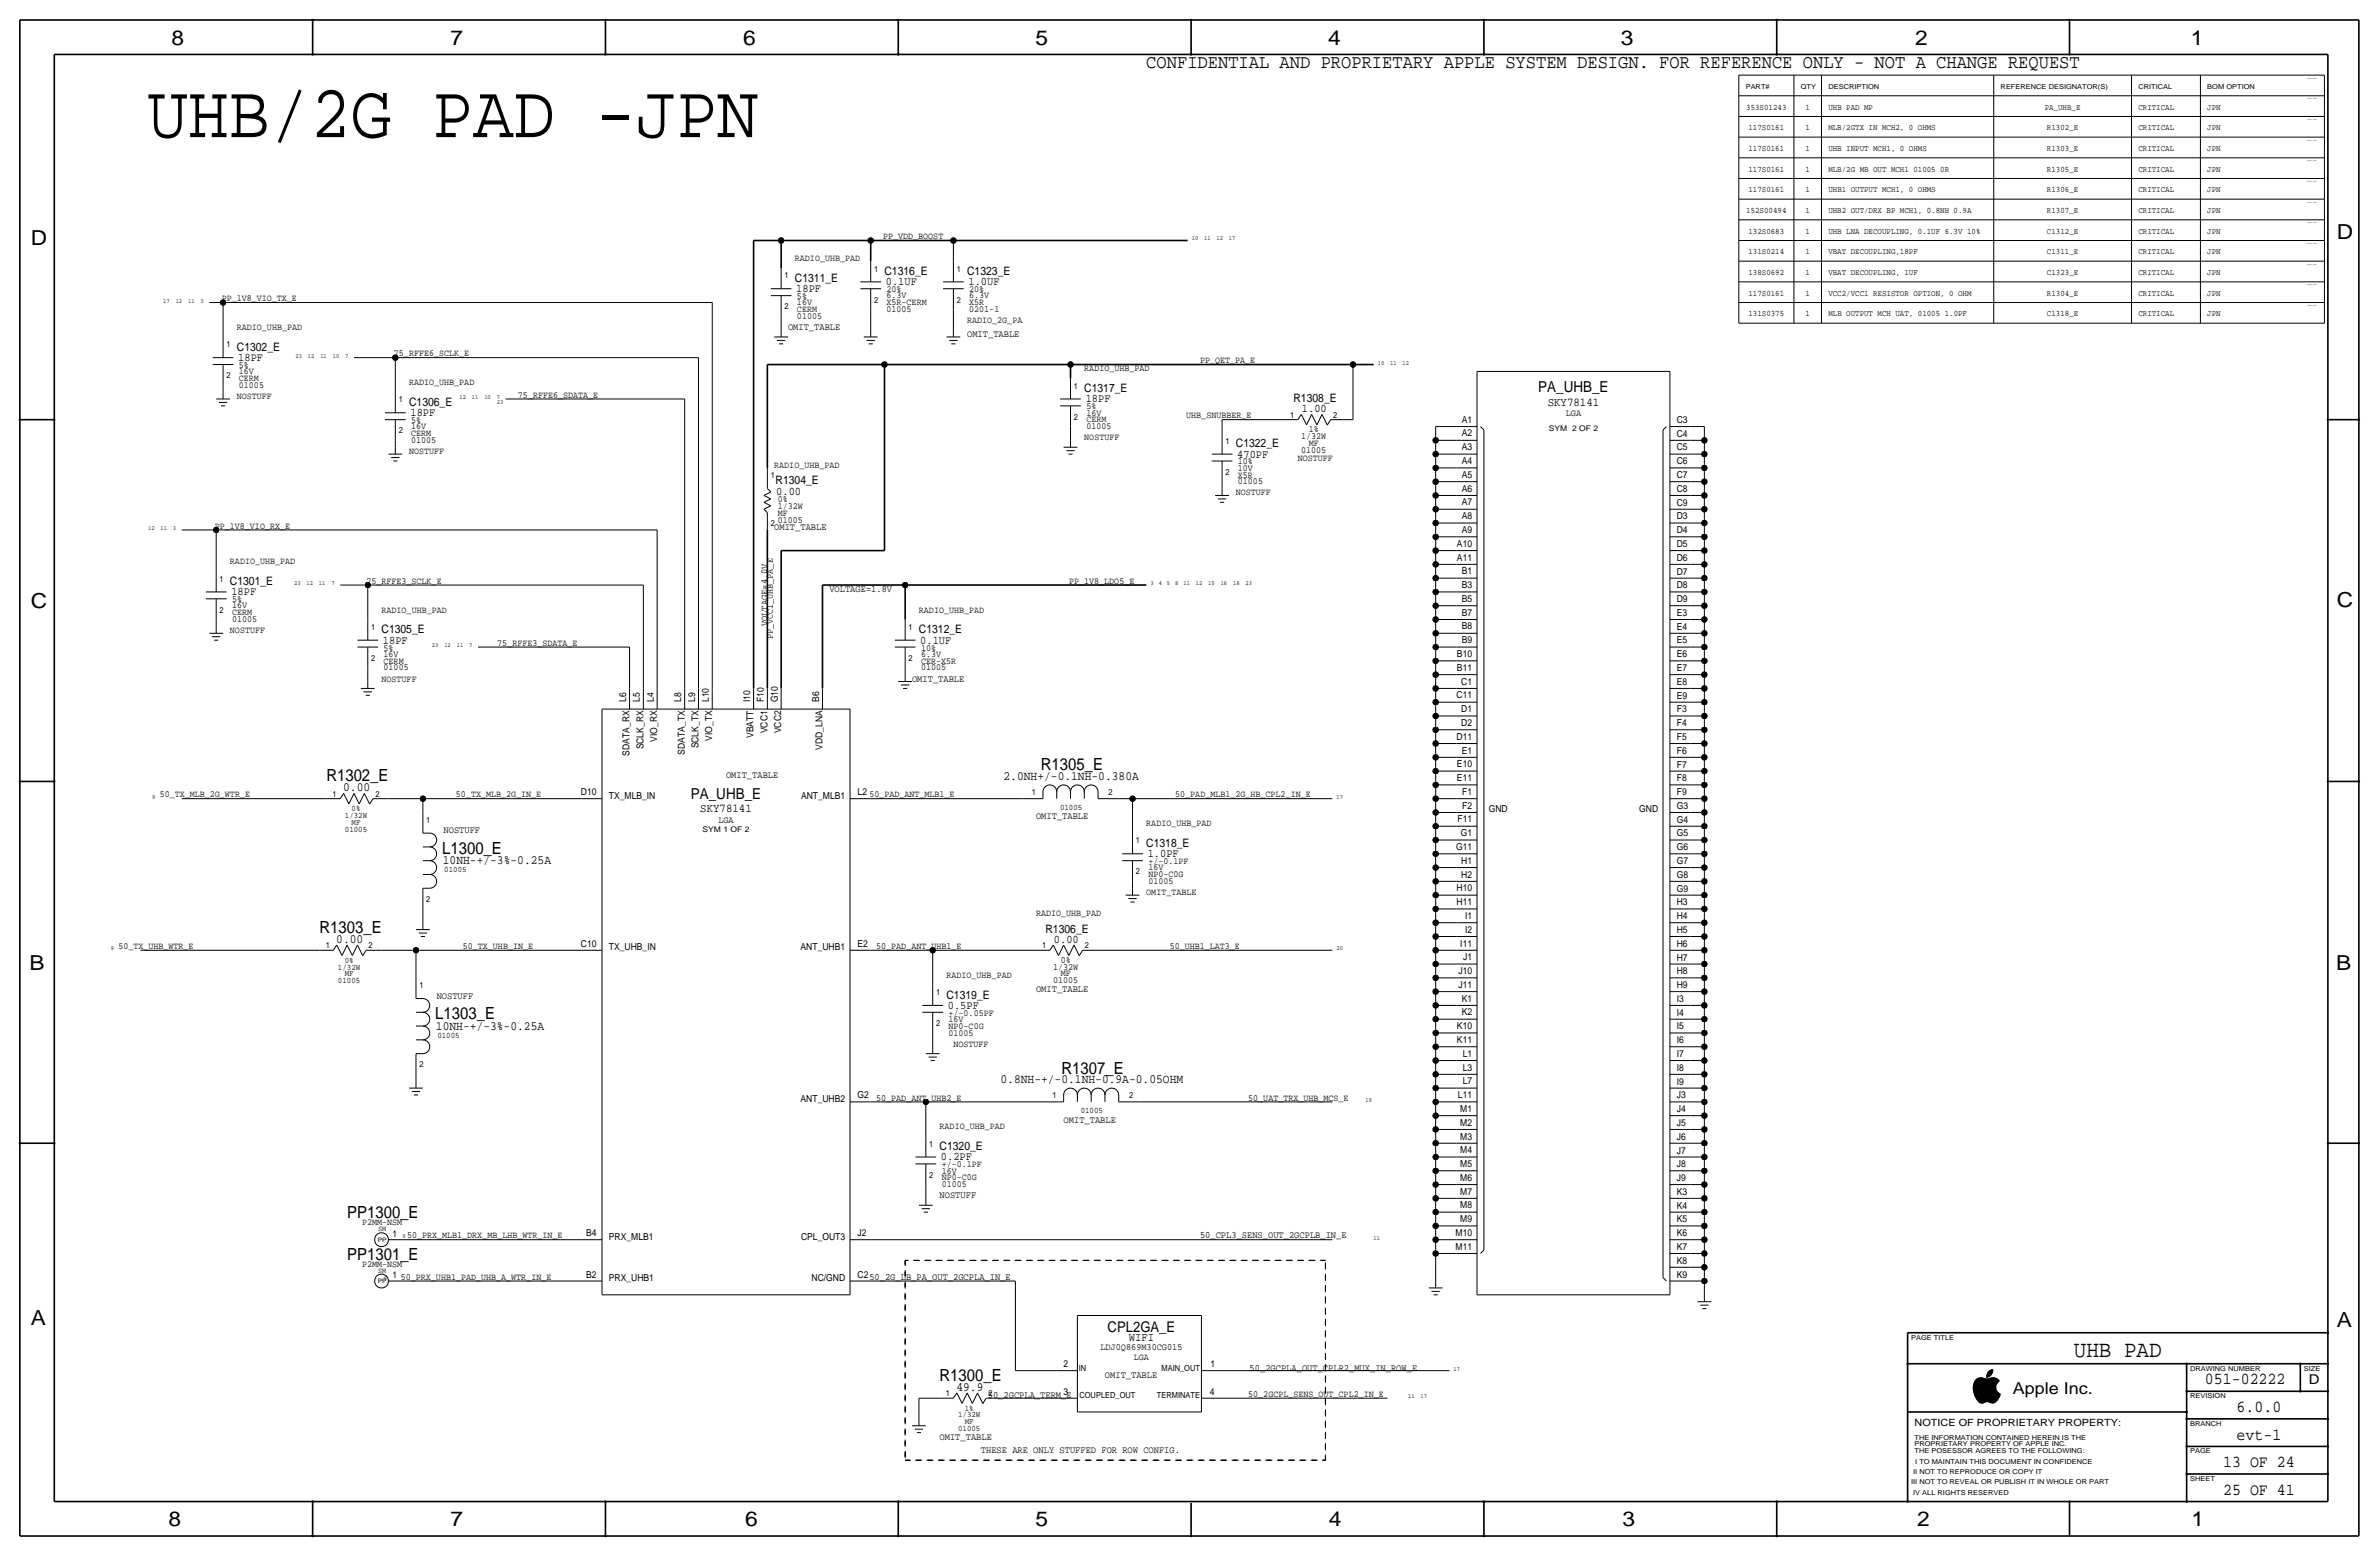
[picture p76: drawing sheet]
<svg xmlns="http://www.w3.org/2000/svg" width="877mm" height="574mm" viewBox="0 0 877 574" stroke-linecap="round" stroke-linejoin="round" font-family="sans-serif">
<defs><g id="words">
<text font-size="28" x="54.3" y="50.5">UHB/2G PAD -JPN</text>
<text font-size="8.6" x="764.6" y="500.1">UHB PAD</text>
<g font-size="7.6">
<text x="63.2" y="16.5">8</text>
<text x="166.1" y="16.5">7</text>
<text x="274" y="16.5">6</text>
<text x="381.7" y="16.5">5</text>
<text x="489.7" y="16.5">4</text>
<text x="597.6" y="16.5">3</text>
<text x="706.1" y="16.5">2</text>
<text x="807.7" y="16.5">1</text>
<text x="861.5" y="88.1">D</text>
<text x="11.4" y="90.4">D</text>
<text x="11.4" y="224.3">C</text>
<text x="861.5" y="223.8">C</text>
<text x="10.8" y="357.6">B</text>
<text x="861.3" y="357.4">B</text>
<text x="11.3" y="488.4">A</text>
<text x="861.5" y="489.2">A</text>
<text x="62.2" y="562.6">8</text>
<text x="166" y="562.6">7</text>
<text x="274.8" y="562.6">6</text>
<text x="381.7" y="562.6">5</text>
<text x="489.9" y="562.6">4</text>
<text x="598.1" y="562.6">3</text>
<text x="706.8" y="562.6">2</text>
<text x="807.9" y="562.6">1</text>
</g>
<text font-size="7.1" x="422.6" y="25.1">CONFIDENTIAL AND PROPRIETARY APPLE SYSTEM DESIGN. FOR REFERENCE ONLY - NOT A CHANGE REQUEST</text>
<g font-size="6.2">
<text x="383.7" y="284">R1305_E</text>
<text x="120.3" y="288">R1302_E</text>
<text x="163" y="314.7">L1300_E</text>
<text x="117.8" y="343.9">R1303_E</text>
<text x="160.5" y="375.7">L1303_E</text>
<text x="391.3" y="395.7">R1307_E</text>
<text x="128" y="449.1">PP1300_E</text>
<text x="128" y="464.3">PP1301_E</text>
<text x="346.4" y="509">R1300_E</text>
<text x="812.9" y="510.3">051-02222</text>
<text x="824.6" y="520.4">6.0.0</text>
<text x="824.6" y="530.6">evt-1</text>
<text x="819.6" y="540.8">13 OF 24</text>
<text x="819.6" y="550.9">25 OF 41</text>
</g>
<text font-size="6" x="742.1" y="513.9">Apple Inc.</text>
<g font-size="5.6">
<text x="567.1" y="144.5">PA_UHB_E</text>
<text x="254.7" y="294.4">PA_UHB_E</text>
</g>
<text font-size="5.4" x="408.3" y="491">CPL2GA_E</text>
<text font-size="5" x="851.2" y="510.3">D</text>
<g font-size="4.7">
<text x="370" y="287.5">2.0NH+/-0.1NH-0.380A</text>
<text x="126.5" y="291.6">0.00</text>
<text x="163.3" y="318.5">10NH-+/-3%-0.25A</text>
<text x="124" y="347.5">0.00</text>
<text x="160.7" y="379.5">10NH-+/-3%-0.25A</text>
<text x="368.9" y="399.3">0.8NH-+/-0.1NH-0.9A-0.05OHM</text>
<text x="352.6" y="512.6">49.9</text>
</g>
<g font-size="4.4">
<text x="570.6" y="149.6">SKY78141</text>
<text x="258.2" y="299.5">SKY78141</text>
<text x="416.2" y="494.3">WIFI</text>
</g>
<g font-size="4.3">
<text x="326.1" y="101.3">C1316_E</text>
<text x="356.6" y="101.3">C1323_E</text>
<text x="293.1" y="103.9">C1311_E</text>
<text x="293.6" y="107.7">18PF</text>
<text x="326.6" y="105.2">0.1UF</text>
<text x="357.1" y="105.2">1.0UF</text>
<text x="87.3" y="129.3">C1302_E</text>
<text x="87.8" y="133.1">18PF</text>
<text x="150.8" y="149.6">C1306_E</text>
<text x="399.7" y="144.5">C1317_E</text>
<text x="400.3" y="148.3">18PF</text>
<text x="476.9" y="148.3">R1308_E</text>
<text x="151.3" y="153.4">18PF</text>
<text x="480" y="151.9">1.00</text>
<text x="455.6" y="164.8">C1322_E</text>
<text x="456.1" y="168.7">470PF</text>
<text x="286" y="178.6">R1304_E</text>
<text x="286.2" y="182.4">0.00</text>
<text x="84.8" y="215.6">C1301_E</text>
<text x="85.3" y="219.5">18PF</text>
<text x="140.7" y="233.4">C1305_E</text>
<text x="338.8" y="233.4">C1312_E</text>
<text x="141.2" y="237.2">18PF</text>
<text x="339.3" y="237.2">0.1UF</text>
<text x="422.6" y="312.2">C1318_E</text>
<text x="423.1" y="316">1.0PF</text>
<text x="385.4" y="343.9">R1306_E</text>
<text x="388.6" y="347.5">0.00</text>
<text x="348.9" y="368">C1319_E</text>
<text x="349.5" y="371.9">0.5PF</text>
<text x="346.4" y="423.9">C1320_E</text>
<text x="346.9" y="427.7">0.2PF</text>
</g>
<text font-size="3.7" x="705.8" y="525.5">NOTICE OF PROPRIETARY PROPERTY:</text>
<g font-size="3.6">
<text x="290.5" y="121.7">OMIT_TABLE</text>
<text x="356.6" y="124.2">OMIT_TABLE</text>
<text x="285.4" y="195.3">OMIT_TABLE</text>
<text x="305.8" y="218.2">VOLTAGE=1.8V</text>
<text x="282.9" y="230.9" transform="rotate(-90 282.9 230.9)">VOLTAGE=4.0V</text>
<text x="336.2" y="251.2">OMIT_TABLE</text>
<text x="267.7" y="286.8">OMIT_TABLE</text>
<text x="382" y="302">OMIT_TABLE</text>
<text x="163.5" y="307.1">NOSTUFF</text>
<text x="382" y="365.5">OMIT_TABLE</text>
<text x="161" y="368">NOSTUFF</text>
<text x="392.1" y="413.8">OMIT_TABLE</text>
<text x="346.4" y="441.7">NOSTUFF</text>
<text x="442.4" y="456.4">50_CPL3_SENS_OUT_2GCPLB_IN_E</text>
<text x="407.4" y="507.7">OMIT_TABLE</text>
<text x="460.7" y="505.2">50_2GCPLA_OUT_CPLR2_MUX_IN_ROW_E</text>
<text x="364.2" y="515.4">50_2GCPLA_TERM_E</text>
<text x="346.4" y="530.6">OMIT_TABLE</text>
<text x="361.6" y="535.7">THESE ARE ONLY STUFFED FOR ROW CONFIG.</text>
</g>
<g font-size="3.5">
<text x="325.6" y="88.1">PP_VDD_BOOST</text>
<text x="293.1" y="96.3">RADIO_UHB_PAD</text>
<text x="326.8" y="107.7">20%</text>
<text x="357.3" y="107.7">20%</text>
<text x="81.7" y="111">PP_1V8_VIO_TX_E</text>
<text x="293.8" y="112.5">16V</text>
<text x="293.8" y="110.2">5%</text>
<text x="326.8" y="112.5">X5R-CERM</text>
<text x="326.8" y="110">6.3V</text>
<text x="357.3" y="112.5">X5R</text>
<text x="357.3" y="110">6.3V</text>
<text x="293.8" y="117.6">01005</text>
<text x="293.8" y="115.1">CERM</text>
<text x="326.8" y="115.1">01005</text>
<text x="356.6" y="119.1">RADIO_2G_PA</text>
<text x="357.3" y="115.1">0201-1</text>
<text x="87.3" y="121.7">RADIO_UHB_PAD</text>
<text x="145.2" y="131.3">75_RFFE6_SCLK_E</text>
<text x="88.1" y="137.9">16V</text>
<text x="88.1" y="135.6">5%</text>
<text x="399.7" y="136.9">RADIO_UHB_PAD</text>
<text x="442.4" y="133.9">PP_QET_PA_E</text>
<text x="88.1" y="143">01005</text>
<text x="88.1" y="140.5">CERM</text>
<text x="150.8" y="142">RADIO_UHB_PAD</text>
<text x="87.3" y="147.1">NOSTUFF</text>
<text x="191" y="146.6">75_RFFE6_SDATA_E</text>
<text x="151.6" y="156">5%</text>
<text x="400.5" y="153.2">16V</text>
<text x="400.5" y="150.9">5%</text>
<text x="400.5" y="155.7">CERM</text>
<text x="437.3" y="154.2">UHB_SNUBBER_E</text>
<text x="538.9" y="155.8">A1</text>
<text x="577.2" y="153.4">LGA</text>
<text x="618.2" y="155.9">C3</text>
<text x="151.6" y="160.8">CERM</text>
<text x="151.6" y="158.2">16V</text>
<text x="400.5" y="158.2">01005</text>
<text x="479.7" y="161.8">1/32W</text>
<text x="482.5" y="159.3">1%</text>
<text x="538.9" y="160.9">A2</text>
<text x="618.2" y="161">C4</text>
<text x="150.8" y="167.4">NOSTUFF</text>
<text x="151.6" y="163.3">01005</text>
<text x="399.7" y="162.3">NOSTUFF</text>
<text x="479.7" y="166.9">01005</text>
<text x="482.5" y="164.3">MF</text>
<text x="538.9" y="166">A3</text>
<text x="618.2" y="166">C5</text>
<text x="285.4" y="172.5">RADIO_UHB_PAD</text>
<text x="456.4" y="171.2">10%</text>
<text x="456.4" y="173.5">10V</text>
<text x="478.5" y="169.9">NOSTUFF</text>
<text x="538.9" y="171">A4</text>
<text x="618.2" y="171.1">C6</text>
<text x="456.4" y="176">X5R</text>
<text x="456.4" y="178.6">01005</text>
<text x="538.9" y="176.1">A5</text>
<text x="618.2" y="176.2">C7</text>
<text x="286.7" y="185.2">0%</text>
<text x="455.6" y="182.6">NOSTUFF</text>
<text x="538.9" y="181.2">A6</text>
<text x="618.2" y="181.3">C8</text>
<text x="286.7" y="187.7">1/32W</text>
<text x="286.7" y="190.2">MF</text>
<text x="538.9" y="191.4">A8</text>
<text x="538.9" y="186.3">A7</text>
<text x="618.2" y="191.4">D3</text>
<text x="618.2" y="186.4">C9</text>
<text x="79.2" y="194.8">PP_1V8_VIO_RX_E</text>
<text x="286.7" y="192.8">01005</text>
<text x="538.9" y="196.4">A9</text>
<text x="618.2" y="196.5">D4</text>
<text x="537.1" y="201.5">A10</text>
<text x="618.2" y="201.6">D5</text>
<text x="84.8" y="208">RADIO_UHB_PAD</text>
<text x="537.1" y="206.6">A11</text>
<text x="618.2" y="206.7">D6</text>
<text x="135.1" y="215.1">75_RFFE3_SCLK_E</text>
<text x="394.2" y="215.1">PP_1V8_LDO5_E</text>
<text x="538.9" y="211.7">B1</text>
<text x="618.2" y="211.8">D7</text>
<text x="85.5" y="222">5%</text>
<text x="538.9" y="221.8">B5</text>
<text x="538.9" y="216.8">B3</text>
<text x="618.2" y="221.9">D9</text>
<text x="618.2" y="216.8">D8</text>
<text x="85.5" y="226.8">CERM</text>
<text x="85.5" y="224.3">16V</text>
<text x="140.7" y="225.8">RADIO_UHB_PAD</text>
<text x="338.8" y="225.8">RADIO_UHB_PAD</text>
<text x="538.9" y="226.9">B7</text>
<text x="618.2" y="227">E3</text>
<text x="84.8" y="233.4">NOSTUFF</text>
<text x="85.5" y="229.4">01005</text>
<text x="538.9" y="232">B8</text>
<text x="618.2" y="232.1">E4</text>
<text x="141.4" y="239.8">5%</text>
<text x="183.3" y="238">75_RFFE3_SDATA_E</text>
<text x="284.9" y="235.5" transform="rotate(-90 284.9 235.5)">PP_VCC1_UHB_PA_E</text>
<text x="339.5" y="239.8">10%</text>
<text x="538.9" y="237.1">B9</text>
<text x="618.2" y="237.2">E5</text>
<text x="141.4" y="244.6">CERM</text>
<text x="141.4" y="242.1">16V</text>
<text x="339.5" y="244.6">CER-X5R</text>
<text x="339.5" y="242.1">6.3V</text>
<text x="537.1" y="242.2">B10</text>
<text x="618.2" y="242.3">E6</text>
<text x="140.7" y="251.2">NOSTUFF</text>
<text x="141.4" y="247.1">01005</text>
<text x="339.5" y="247.1">01005</text>
<text x="537.1" y="247.3">B11</text>
<text x="618.2" y="247.3">E7</text>
<text x="537" y="257.4">C11</text>
<text x="538.7" y="252.3">C1</text>
<text x="618.2" y="257.5">E9</text>
<text x="618.2" y="252.4">E8</text>
<text x="230.8" y="258.8" transform="rotate(-90 230.8 258.8)">L6</text>
<text x="235.9" y="258.8" transform="rotate(-90 235.9 258.8)">L5</text>
<text x="241" y="258.8" transform="rotate(-90 241 258.8)">L4</text>
<text x="251.2" y="258.8" transform="rotate(-90 251.2 258.8)">L8</text>
<text x="256.2" y="258.8" transform="rotate(-90 256.2 258.8)">L9</text>
<text x="261.3" y="258.8" transform="rotate(-90 261.3 258.8)">L10</text>
<text x="276.6" y="258.8" transform="rotate(-90 276.6 258.8)">I10</text>
<text x="281.6" y="258.8" transform="rotate(-90 281.6 258.8)">F10</text>
<text x="286.7" y="258.8" transform="rotate(-90 286.7 258.8)">G10</text>
<text x="302" y="258.8" transform="rotate(-90 302 258.8)">B6</text>
<text x="538.7" y="262.5">D1</text>
<text x="618.2" y="262.6">F3</text>
<text x="538.7" y="267.6">D2</text>
<text x="618.2" y="267.7">F4</text>
<text x="242.3" y="273.4" transform="rotate(-90 242.3 273.4)">VIO_RX</text>
<text x="257.5" y="275.9" transform="rotate(-90 257.5 275.9)">SCLK_TX</text>
<text x="262.6" y="273.1" transform="rotate(-90 262.6 273.1)">VIO_TX</text>
<text x="277.8" y="272" transform="rotate(-90 277.8 272)">VBATT</text>
<text x="282.9" y="270.3" transform="rotate(-90 282.9 270.3)">VCC1</text>
<text x="288" y="270.3" transform="rotate(-90 288 270.3)">VCC2</text>
<text x="537" y="272.7">D11</text>
<text x="618.2" y="272.7">F5</text>
<text x="232.1" y="278.5" transform="rotate(-90 232.1 278.5)">SDATA_RX</text>
<text x="237.2" y="276.2" transform="rotate(-90 237.2 276.2)">SCLK_RX</text>
<text x="252.4" y="278.2" transform="rotate(-90 252.4 278.2)">SDATA_TX</text>
<text x="303.2" y="276.4" transform="rotate(-90 303.2 276.4)">VDD_LNA</text>
<text x="538.9" y="277.7">E1</text>
<text x="618.2" y="277.8">F6</text>
<text x="537.1" y="287.9">E11</text>
<text x="537.1" y="282.8">E10</text>
<text x="618.2" y="288">F8</text>
<text x="618.2" y="282.9">F7</text>
<text x="58.9" y="293.9">50_TX_MLB_2G_WTR_E</text>
<text x="168.1" y="293.9">50_TX_MLB_2G_IN_E</text>
<text x="214.1" y="293.1">D10</text>
<text x="316.2" y="293.1">L2</text>
<text x="320.5" y="293.9">50_PAD_ANT_MLB1_E</text>
<text x="433.3" y="293.9">50_PAD_MLB1_2G_HB_CPL2_IN_E</text>
<text x="539.1" y="293">F1</text>
<text x="618.2" y="293.1">F9</text>
<text x="224.5" y="294.4">TX_MLB_IN</text>
<text x="295.3" y="294.4">ANT_MLB1</text>
<text x="539.1" y="298.1">F2</text>
<text x="548.8" y="299.5">GND</text>
<text x="604.3" y="299.5">GND</text>
<text x="618.2" y="298.1">G3</text>
<text x="264.8" y="303.3">LGA</text>
<text x="422.6" y="304.5">RADIO_UHB_PAD</text>
<text x="537.3" y="303.1">F11</text>
<text x="618.2" y="303.2">G4</text>
<text x="538.5" y="308.2">G1</text>
<text x="618.2" y="308.3">G5</text>
<text x="536.8" y="313.3">G11</text>
<text x="618.2" y="313.4">G6</text>
<text x="423.4" y="320.8">16V</text>
<text x="423.4" y="323.3">NP0-C0G</text>
<text x="423.4" y="318.5">+/-0.1PF</text>
<text x="538.7" y="323.5">H2</text>
<text x="538.7" y="318.4">H1</text>
<text x="618.2" y="323.6">G8</text>
<text x="618.2" y="318.5">G7</text>
<text x="422.6" y="329.9">OMIT_TABLE</text>
<text x="423.4" y="325.9">01005</text>
<text x="537" y="328.6">H10</text>
<text x="618.2" y="328.6">G9</text>
<text x="537" y="333.6">H11</text>
<text x="618.2" y="333.7">H3</text>
<text x="382" y="337.6">RADIO_UHB_PAD</text>
<text x="540.1" y="338.7">I1</text>
<text x="618.2" y="338.8">H4</text>
<text x="540.1" y="343.8">I2</text>
<text x="618.2" y="343.9">H5</text>
<text x="43.6" y="349.8">50_TX_UHB_WTR_E</text>
<text x="170.6" y="349.8">50_TX_UHB_IN_E</text>
<text x="214.1" y="349">C10</text>
<text x="224.5" y="350.3">TX_UHB_IN</text>
<text x="295.1" y="350.3">ANT_UHB1</text>
<text x="316.2" y="349">E2</text>
<text x="323" y="349.8">50_PAD_ANT_UHB1_E</text>
<text x="431.2" y="349.8">50_UHB1_LAT3_E</text>
<text x="538.4" y="348.9">I11</text>
<text x="539.4" y="354">J1</text>
<text x="618.2" y="349">H6</text>
<text x="388.3" y="357.4">1/32W</text>
<text x="391" y="354.8">0%</text>
<text x="391" y="359.9">MF</text>
<text x="537.7" y="359">J10</text>
<text x="618.2" y="359.1">H8</text>
<text x="618.2" y="354">H7</text>
<text x="348.9" y="360.4">RADIO_UHB_PAD</text>
<text x="388.3" y="362.5">01005</text>
<text x="537.7" y="364.1">J11</text>
<text x="618.2" y="364.2">H9</text>
<text x="538.9" y="369.2">K1</text>
<text x="618.2" y="369.3">I3</text>
<text x="349.7" y="374.4">+/-0.05PF</text>
<text x="349.7" y="376.7">16V</text>
<text x="538.9" y="374.3">K2</text>
<text x="618.2" y="374.4">I4</text>
<text x="349.7" y="379.2">NP0-C0G</text>
<text x="349.7" y="381.8">01005</text>
<text x="537.1" y="379.4">K10</text>
<text x="618.2" y="379.5">I5</text>
<text x="351.5" y="385.8">NOSTUFF</text>
<text x="537.1" y="384.5">K11</text>
<text x="539.2" y="389.5">L1</text>
<text x="618.2" y="389.6">I7</text>
<text x="618.2" y="384.5">I6</text>
<text x="539.2" y="394.6">L3</text>
<text x="618.2" y="394.7">I8</text>
<text x="539.2" y="399.7">L7</text>
<text x="618.2" y="399.8">I9</text>
<text x="295.1" y="406.1">ANT_UHB2</text>
<text x="316.2" y="404.9">G2</text>
<text x="323" y="405.6">50_PAD_ANT_UHB2_E</text>
<text x="460.2" y="405.6">50_UAT_TRX_UHB_MCS_E</text>
<text x="537.5" y="404.8">L11</text>
<text x="618.2" y="404.9">J3</text>
<text x="538.4" y="409.9">M1</text>
<text x="618.2" y="409.9">J4</text>
<text x="346.4" y="416.3">RADIO_UHB_PAD</text>
<text x="538.4" y="414.9">M2</text>
<text x="618.2" y="415">J5</text>
<text x="538.4" y="425.1">M4</text>
<text x="538.4" y="420">M3</text>
<text x="618.2" y="425.2">J7</text>
<text x="618.2" y="420.1">J6</text>
<text x="347.2" y="430.3">+/-0.1PF</text>
<text x="538.4" y="430.2">M5</text>
<text x="618.2" y="430.3">J8</text>
<text x="347.2" y="435.1">NP0-C0G</text>
<text x="347.2" y="432.6">16V</text>
<text x="347.2" y="437.6">01005</text>
<text x="538.4" y="435.3">M6</text>
<text x="618.2" y="435.3">J9</text>
<text x="538.4" y="440.3">M7</text>
<text x="618.2" y="440.4">K3</text>
<text x="538.4" y="445.4">M8</text>
<text x="618.2" y="445.5">K4</text>
<text x="133.5" y="451.6">P2MM-NSM</text>
<text x="144.7" y="455.9">1</text>
<text x="216.1" y="455.7">B4</text>
<text x="316.2" y="455.7">J2</text>
<text x="536.6" y="455.6">M10</text>
<text x="538.4" y="450.5">M9</text>
<text x="618.2" y="455.7">K6</text>
<text x="618.2" y="450.6">K5</text>
<text x="150.1" y="456.4">50_PRX_MLB1_DRX_MB_LHB_WTR_IN_E</text>
<text x="224.5" y="456.9">PRX_MLB1</text>
<text x="295.3" y="456.9">CPL_OUT3</text>
<text x="536.6" y="460.7">M11</text>
<text x="618.2" y="460.8">K7</text>
<text x="133.5" y="466.9">P2MM-NSM</text>
<text x="618.2" y="465.8">K8</text>
<text x="144.7" y="471.2">1</text>
<text x="147.8" y="471.7">50_PRX_UHB1_PAD_UHB_A_WTR_IN_E</text>
<text x="216.1" y="470.9">B2</text>
<text x="224.5" y="472.2">PRX_UHB1</text>
<text x="299.2" y="472.2">NC/GND</text>
<text x="316.2" y="470.9">C250_2G_LB_PA_OUT_2GCPLA_IN_E</text>
<text x="618.2" y="470.9">K9</text>
<text x="405.7" y="497.6">LDJ0Q869M30CG015</text>
<text x="392.1" y="503.9">2</text>
<text x="418.1" y="501.1">LGA</text>
<text x="446.3" y="503.9">1</text>
<text x="392.1" y="514.1">3</text>
<text x="446" y="514.3">4</text>
<text x="460.2" y="514.9">50_2GCPL_SENS_OUT_CPL2_IN_E</text>
</g>
<g font-size="3.1">
<text x="643.8" y="40.4">353S01243</text>
<text x="665.6" y="40.4">1</text>
<text x="674.1" y="40.4">UHB PAD MP</text>
<text x="753.8" y="40.4">PA_UHB_E</text>
<text x="788.4" y="40.4">CRITICAL</text>
<text x="813.8" y="40.4">JPN</text>
<text x="644.6" y="48">117S0161</text>
<text x="665.6" y="48">1</text>
<text x="674.1" y="48">MLB/2GTX IN MCH2, 0 OHMS</text>
<text x="754.7" y="48">R1302_E</text>
<text x="788.4" y="48">CRITICAL</text>
<text x="813.8" y="48">JPN</text>
<text x="644.6" y="55.6">117S0161</text>
<text x="665.6" y="55.6">1</text>
<text x="674.1" y="55.6">UHB INPUT MCH1, 0 OHMS</text>
<text x="754.7" y="55.6">R1303_E</text>
<text x="788.4" y="55.6">CRITICAL</text>
<text x="813.8" y="55.6">JPN</text>
<text x="644.6" y="63.2">117S0161</text>
<text x="665.6" y="63.2">1</text>
<text x="674.1" y="63.2">MLB/2G MB OUT MCH1 01005 0R</text>
<text x="754.7" y="63.2">R1305_E</text>
<text x="788.4" y="63.2">CRITICAL</text>
<text x="813.8" y="63.2">JPN</text>
<text x="644.6" y="70.9">117S0161</text>
<text x="665.6" y="70.9">1</text>
<text x="674.1" y="70.9">UHB1 OUTPUT MCH1, 0 OHMS</text>
<text x="754.7" y="70.9">R1306_E</text>
<text x="788.4" y="70.9">CRITICAL</text>
<text x="813.8" y="70.9">JPN</text>
<text x="643.8" y="78.5">152S00494</text>
<text x="665.6" y="78.5">1</text>
<text x="674.1" y="78.5">UHB2 OUT/DRX BP MCH1, 0.8NH 0.9A</text>
<text x="754.6" y="78.5">R1307_E</text>
<text x="788.4" y="78.5">CRITICAL</text>
<text x="813.8" y="78.5">JPN</text>
<text x="644.6" y="86.1">132S0683</text>
<text x="665.6" y="86.1">1</text>
<text x="674.1" y="86.1">UHB LNA DECOUPLING, 0.1UF 6.3V 10%</text>
<text x="754.7" y="86.1">C1312_E</text>
<text x="788.4" y="86.1">CRITICAL</text>
<text x="813.8" y="86.1">JPN</text>
<text x="644.6" y="93.7">131S0214</text>
<text x="665.6" y="93.7">1</text>
<text x="674.1" y="93.7">VBAT DECOUPLING,18PF</text>
<text x="754.6" y="93.7">C1311_E</text>
<text x="788.4" y="93.7">CRITICAL</text>
<text x="813.8" y="93.7">JPN</text>
<text x="322.3" y="100.1">1</text>
<text x="352.8" y="100.1">1</text>
<text x="644.6" y="101.3">138S0692</text>
<text x="665.6" y="101.3">1</text>
<text x="674.1" y="101.3">VBAT DECOUPLING, 1UF</text>
<text x="754.6" y="101.3">C1323_E</text>
<text x="788.4" y="101.3">CRITICAL</text>
<text x="813.8" y="101.3">JPN</text>
<text x="289.3" y="102.6">1</text>
<text x="322.3" y="111.5">2</text>
<text x="352.8" y="111.5">2</text>
<text x="644.6" y="109">117S0161</text>
<text x="665.6" y="109">1</text>
<text x="674.1" y="109">VCC2/VCC1 RESISTOR OPTION, 0 OHM</text>
<text x="754.6" y="109">R1304_E</text>
<text x="788.4" y="109">CRITICAL</text>
<text x="813.8" y="109">JPN</text>
<text x="289.3" y="114">2</text>
<text x="644.6" y="116.6">131S0375</text>
<text x="665.6" y="116.6">1</text>
<text x="674.1" y="116.6">MLB OUTPUT MCH UAT, 01005 1.0PF</text>
<text x="754.7" y="116.6">C1318_E</text>
<text x="788.4" y="116.6">CRITICAL</text>
<text x="813.8" y="116.6">JPN</text>
<text x="83.5" y="128">1</text>
<text x="83.5" y="139.4">2</text>
<text x="395.9" y="143.3">1</text>
<text x="147" y="148.3">1</text>
<text x="395.9" y="154.7">2</text>
<text x="475.7" y="153.9">1</text>
<text x="491.4" y="153.9">2</text>
<text x="147" y="159.8">2</text>
<text x="451.8" y="163.6">1</text>
<text x="284.2" y="176.3">1</text>
<text x="451.8" y="175">2</text>
<text x="284.2" y="194.1">2</text>
<text x="81" y="214.4">1</text>
<text x="81" y="225.8">2</text>
<text x="136.9" y="232.2">1</text>
<text x="335" y="232.2">1</text>
<text x="136.9" y="243.6">2</text>
<text x="335" y="243.6">2</text>
<text x="122.6" y="293.6">1</text>
<text x="138.4" y="293.6">2</text>
<text x="380.4" y="293.1">1</text>
<text x="408.6" y="293.1">2</text>
<text x="129.6" y="299">0%</text>
<text x="390.8" y="298.5">01005</text>
<text x="127.1" y="301.5">1/32W</text>
<text x="129.6" y="304">MF</text>
<text x="157.2" y="303.3">1</text>
<text x="127.1" y="306.6">01005</text>
<text x="418.8" y="310.9">1</text>
<text x="163.8" y="321.6">01005</text>
<text x="418.8" y="322.3">2</text>
<text x="157.2" y="332.5">2</text>
<text x="120.1" y="349.5">1</text>
<text x="135.8" y="349.5">2</text>
<text x="384.2" y="349.5">1</text>
<text x="400" y="349.5">2</text>
<text x="124.6" y="357.4">1/32W</text>
<text x="127.1" y="354.8">0%</text>
<text x="127.1" y="359.9">MF</text>
<text x="124.6" y="362.5">01005</text>
<text x="154.6" y="364.2">1</text>
<text x="345.1" y="366.8">1</text>
<text x="161.2" y="382.5">01005</text>
<text x="345.1" y="378.2">2</text>
<text x="154.6" y="393.4">2</text>
<text x="388.1" y="404.9">1</text>
<text x="416.3" y="404.9">2</text>
<text x="398.4" y="410.2">01005</text>
<text x="342.6" y="422.7">1</text>
<text x="342.6" y="434.1">2</text>
<text x="397.7" y="505.2">IN</text>
<text x="428.2" y="505.2">MAIN_OUT</text>
<text x="348.7" y="514.6">1</text>
<text x="364.4" y="514.6">2</text>
<text x="398" y="515.4">COUPLED_OUT</text>
<text x="426.5" y="515.4">TERMINATE</text>
<text x="355.7" y="519.9">1%</text>
<text x="353.2" y="522.5">1/32W</text>
<text x="353.2" y="527.6">01005</text>
<text x="355.7" y="525">MF</text>
</g>
<g font-size="2.9">
<text x="571" y="158.9">SYM 2 OF 2</text>
<text x="259" y="306.7">SYM 1 OF 2</text>
</g>
<g font-size="2.8">
<text x="139.4" y="453.9">SM</text>
<text x="139.4" y="469.1">SM</text>
</g>
<g font-size="2.5">
<text x="643.6" y="32.8">PART#</text>
<text x="663.9" y="32.8">QTY</text>
<text x="674.1" y="32.8">DESCRIPTION</text>
<text x="737.6" y="32.8">REFERENCE DESIGNATOR(S)</text>
<text x="788.4" y="32.8">CRITICAL</text>
<text x="813.8" y="32.8">BOM OPTION</text>
<text x="704.5" y="493.8">PAGE TITLE</text>
<text x="807.4" y="505.2">DRAWING NUMBER</text>
<text x="849.3" y="505.2">SIZE</text>
<text x="807.4" y="515.4">REVISION</text>
<text x="807.4" y="525.5">BRANCH</text>
<text x="705.8" y="533.1">PROPRIETARY PROPERTY OF APPLE INC.</text>
<text x="705.8" y="530.6">THE INFORMATION CONTAINED HEREIN IS THE</text>
<text x="705.8" y="535.7">THE POSESSOR AGREES TO THE FOLLOWING:</text>
<text x="706.1" y="539.5">I TO MAINTAIN THIS DOCUMENT IN CONFIDENCE</text>
<text x="807.4" y="535.7">PAGE</text>
<text x="705.3" y="543.3">II NOT TO REPRODUCE OR COPY IT</text>
<text x="807.4" y="545.8">SHEET</text>
<text x="704.5" y="547.1">III NOT TO REVEAL OR PUBLISH IT IN WHOLE OR PART</text>
<text x="705.3" y="550.9">IV ALL RIGHTS RESERVED</text>
</g>
<g font-size="2.3">
<text x="439.4" y="88.6">10</text>
<text x="443.9" y="88.6">11</text>
<text x="448.5" y="88.6">12</text>
<text x="453.1" y="88.6">17</text>
<text x="60.2" y="111.5">17</text>
<text x="64.8" y="111.5">12</text>
<text x="69.3" y="111.5">11</text>
<text x="73.9" y="111.5">3</text>
<text x="109" y="131.8">23</text>
<text x="113.5" y="131.8">12</text>
<text x="118.1" y="131.8">11</text>
<text x="122.7" y="131.8">10</text>
<text x="127.3" y="131.8">7</text>
<text x="507.9" y="134.4">10</text>
<text x="512.5" y="134.4">11</text>
<text x="517.1" y="134.4">12</text>
<text x="169.4" y="147.1">12</text>
<text x="174" y="147.1">11</text>
<text x="178.6" y="147.1">10</text>
<text x="183.1" y="148.9">23</text>
<text x="183.1" y="147.1">7</text>
<text x="54.6" y="195.3">12</text>
<text x="59.2" y="195.3">11</text>
<text x="63.8" y="195.3">3</text>
<text x="108.5" y="215.6">23</text>
<text x="113" y="215.6">12</text>
<text x="117.6" y="215.6">11</text>
<text x="122.2" y="215.6">7</text>
<text x="424.1" y="215.6">3</text>
<text x="427.2" y="215.6">4</text>
<text x="430.2" y="215.6">5</text>
<text x="433.3" y="215.6">8</text>
<text x="436.3" y="215.6">11</text>
<text x="440.9" y="215.6">12</text>
<text x="445.5" y="215.6">15</text>
<text x="450" y="215.6">16</text>
<text x="454.6" y="215.6">18</text>
<text x="459.2" y="215.6">23</text>
<text x="159.3" y="238.5">23</text>
<text x="163.8" y="238.5">12</text>
<text x="168.4" y="238.5">11</text>
<text x="173" y="238.5">7</text>
<text x="56.1" y="294.4">9</text>
<text x="492.7" y="294.4">17</text>
<text x="40.9" y="350.3">9</text>
<text x="492.7" y="350.3">20</text>
<text x="503.4" y="406.1">19</text>
<text x="139.3" y="457.7">PP</text>
<text x="148.3" y="456.4">9</text>
<text x="506.4" y="456.9">11</text>
<text x="139.3" y="472.9">PP</text>
<text x="141.5" y="471.7">9</text>
<text x="535.9" y="505.2">17</text>
<text x="519.1" y="515.4">11</text>
<text x="523.7" y="515.4">17</text>
</g>
<g font-size=".4">
<text x="850.6" y="29">TABLE_5_HEAD</text>
<text x="850.6" y="36.6">TABLE_5_ITEM</text>
<text x="850.6" y="44.2">TABLE_5_ITEM</text>
<text x="850.6" y="51.8">TABLE_5_ITEM</text>
<text x="850.6" y="59.4">TABLE_5_ITEM</text>
<text x="850.6" y="67.1">TABLE_5_ITEM</text>
<text x="850.6" y="74.7">TABLE_5_ITEM</text>
<text x="850.6" y="82.3">TABLE_5_ITEM</text>
<text x="850.6" y="89.9">TABLE_5_ITEM</text>
<text x="850.6" y="97.5">TABLE_5_ITEM</text>
<text x="850.6" y="105.2">TABLE_5_ITEM</text>
<text x="850.6" y="112.8">TABLE_5_ITEM</text>
</g>
</g></defs>
<g fill="none" stroke="#000" stroke-width=".37">
<path d="M641 35.3v7.6zM641 27.7v7.6zM641 35.3h215.9zM641 27.7h215.9zM661.4 35.3v7.6zM661.4 27.7v7.6zM671.5 35.3v7.6zM671.5 27.7v7.6zM735 35.3v7.6zM735 27.7v7.6zM785.8 35.3v7.6zM785.8 27.7v7.6z"/>
<path d="M811.2 35.3v7.6zM811.2 27.7v7.6zM856.9 35.3v7.6zM856.9 27.7v7.6zM641 42.9h215.9zM641 50.5v7.7zM641 58.2h215.9zM641 42.9v7.6zM641 50.5h215.9zM641 58.2v7.6zM661.4 50.5v7.7zM661.4 42.9v7.6z"/>
<path d="M661.4 58.2v7.6zM671.5 50.5v7.7zM671.5 42.9v7.6zM671.5 58.2v7.6zM735 50.5v7.7zM735 42.9v7.6zM735 58.2v7.6zM785.8 50.5v7.7zM785.8 42.9v7.6zM785.8 58.2v7.6zM811.2 50.5v7.7zM811.2 42.9v7.6z"/>
<path d="M811.2 58.2v7.6zM856.9 50.5v7.7zM856.9 42.9v7.6zM856.9 58.2v7.6zM641 73.4v7.6zM641 65.8h215.9zM641 65.8v7.6zM641 73.4h215.9zM661.4 73.4v7.6zM661.4 65.8v7.6zM671.5 73.4v7.6zM671.5 65.8v7.6z"/>
<path d="M735 73.4v7.6zM735 65.8v7.6zM785.8 73.4v7.6zM785.8 65.8v7.6zM811.2 73.4v7.6zM811.2 65.8v7.6zM856.9 73.4v7.6zM856.9 65.8v7.6zM288 98.8v7.6zM321 96.3v7.6zM351.5 88.6v7.7zM351.5 96.3v7.6z"/>
<path d="M641 96.3v7.6zM641 81h215.9zM641 88.6v7.7zM641 96.3h215.9zM641 81v7.6zM641 88.6h215.9zM661.4 96.3v7.6zM661.4 88.6v7.7zM661.4 81v7.6zM671.5 96.3v7.6zM671.5 88.6v7.7zM671.5 81v7.6z"/>
<path d="M735 96.3v7.6zM735 88.6v7.7zM735 81v7.6zM785.8 96.3v7.6zM785.8 88.6v7.7zM785.8 81v7.6zM811.2 96.3v7.6zM811.2 88.6v7.7zM811.2 81v7.6zM856.9 96.3v7.6zM856.9 88.6v7.7zM856.9 81v7.6z"/>
<path d="M77.2 111.5h5zM82.2 111.5h180.4zM82.2 111.5v12.7zM262.6 111.5v142.2zM284.2 109h7.6zM284.2 106.4h7.6zM288 116.6v5.1zM288 109v7.6zM317.2 103.9h7.6zM317.2 106.4h7.6zM321 114v7.7zM321 106.4v7.6z"/>
<path d="M347.7 106.4h7.6zM347.7 103.9h7.6zM351.5 114v7.7zM351.5 106.4v7.6zM641 103.9h215.9zM641 103.9v7.6zM641 111.5h215.9zM641 111.5v7.6zM641 119.1h215.9zM661.4 103.9v7.6zM661.4 111.5v7.6zM671.5 103.9v7.6z"/>
<path d="M671.5 111.5v7.6zM735 103.9v7.6zM735 111.5v7.6zM785.8 103.9v7.6zM785.8 111.5v7.6zM811.2 103.9v7.6zM811.2 111.5v7.6zM856.9 103.9v7.6zM856.9 111.5v7.6zM78.4 131.8h7.7zM78.4 134.4h7.7zM82.2 124.2v7.6z"/>
<path d="M82.2 134.4v7.6zM130.5 131.8h15.2zM145.7 131.8v12.7zM145.7 131.8h111.8zM257.5 131.8v121.9zM285.4 124.2h5.1zM286.5 125.5h3zM287.2 126.7h1.5zM288 121.7v2.5zM318.5 124.2h5zM319.5 125.5h3zM320.2 126.7h1.6z"/>
<path d="M321 121.7v2.5zM348.9 124.2h5.1zM350 125.5h3zM350.7 126.7h1.5zM351.5 121.7v2.5zM394.7 139.4v7.7zM498.8 134.4v20.3zM544.5 136.9h71.1zM544.5 136.9v340.4zM615.6 136.9v340.4zM79.7 147.1h5.1zM80.7 148.3h3.1z"/>
<path d="M81.5 149.6h1.5zM82.2 142v2.5zM82.2 144.5v2.6zM141.9 152.1h7.7zM141.9 154.7h7.7zM145.7 144.5v7.6zM145.7 154.7v7.6zM186.4 147.1h66zM252.4 147.1v106.6zM390.9 149.6h7.6zM390.9 147.1h7.6zM394.7 157.2v5.1z"/>
<path d="M394.7 149.6v7.6zM450.5 154.7v5.1zM450.5 154.7h22.9zM450.5 159.8v7.6zM473.4 154.7h5.1zM479.8 152.8l1.9 3.8zM479.8 152.8l-1.3 1.9zM483.6 152.8l-1.9 3.8zM483.6 152.8l1.9 3.8zM487.4 152.8l-1.9 3.8zM487.4 152.8l1.9 3.8zM490.6 154.7h5.7z"/>
<path d="M490.6 154.7l-1.3 2zM496.3 154.7h2.5zM529.3 157.2h7.6zM529.3 157.2v5.1zM536.9 157.2h7.6zM545.8 157.2l1.3 1.3zM547.1 158.5v302.3zM613.1 158.5v312.4zM613.1 158.5l1.3-1.3zM615.6 157.2h7.7zM623.3 157.2h5zM628.3 157.2v5.1z"/>
<path d="M143.2 167.4h5.1zM144.2 168.7h3.1zM145 169.9h1.5zM145.7 162.3v2.5zM145.7 164.8v2.6zM282.9 172.5v7.6zM392.1 164.8h5.1zM393.1 166.1h3.1zM393.9 167.4h1.5zM394.7 162.3v2.5zM446.7 169.9h7.7zM446.7 167.4h7.7z"/>
<path d="M450.5 177.5v2.6zM450.5 169.9v7.6zM529.3 167.4h7.6zM529.3 172.5h7.6zM529.3 177.5h7.6zM529.3 162.3h7.6zM529.3 162.3v5.1zM529.3 167.4v5.1zM529.3 172.5v5zM529.3 177.5v5.1zM536.9 177.5h7.6zM536.9 162.3h7.6z"/>
<path d="M536.9 172.5h7.6zM536.9 167.4h7.6zM615.6 177.5h7.7zM615.6 162.3h7.7zM615.6 167.4h7.7zM615.6 172.5h7.7zM623.3 162.3h5zM623.3 167.4h5zM623.3 172.5h5zM623.3 177.5h5zM628.3 162.3v5.1zM628.3 167.4v5.1z"/>
<path d="M628.3 172.5v5zM628.3 177.5v5.1zM67 195.3h12.7zM79.7 195.3h162.6zM79.7 195.3v15.3zM242.3 195.3v58.4zM281.6 187.7l1.3 1.3zM281.6 185.2l2.6 1.2zM281.6 182.6l2.6 1.3zM281.6 182.6l2.6-1.2zM281.6 187.7l2.6-1.3zM281.6 185.2l2.6-1.3z"/>
<path d="M282.9 189v6.3zM282.9 180.1l1.3 1.3zM448 182.6h5.1zM449 183.9h3.1zM449.8 185.2h1.5zM450.5 180.1v2.5zM529.3 182.6h7.6zM529.3 187.7h7.6zM529.3 192.8h7.6zM529.3 197.9h7.6zM529.3 182.6v5.1zM529.3 187.7v5.1z"/>
<path d="M529.3 192.8v5.1zM529.3 197.9v5zM536.9 182.6h7.6zM536.9 187.7h7.6zM536.9 197.9h7.6zM536.9 192.8h7.6zM615.6 192.8h7.7zM615.6 197.9h7.7zM615.6 182.6h7.7zM615.6 187.7h7.7zM623.3 182.6h5zM623.3 187.7h5z"/>
<path d="M623.3 192.8h5zM623.3 197.9h5zM628.3 182.6v5.1zM628.3 187.7v5.1zM628.3 192.8v5.1zM628.3 197.9v5zM75.9 218.2h7.6zM79.7 210.6v7.6zM125.4 215.6h10.2zM135.6 215.6h101.6zM135.6 215.6v12.7zM237.2 215.6v38.1z"/>
<path d="M529.3 202.9h7.6zM529.3 208h7.6zM529.3 213.1h7.6zM529.3 218.2h7.6zM529.3 202.9v5.1zM529.3 208v5.1zM529.3 213.1v5.1zM529.3 218.2v5.1zM536.9 213.1h7.6zM536.9 208h7.6zM536.9 202.9h7.6zM536.9 218.2h7.6z"/>
<path d="M615.6 213.1h7.7zM615.6 202.9h7.7zM615.6 208h7.7zM615.6 218.2h7.7zM623.3 202.9h5zM623.3 208h5zM623.3 213.1h5zM623.3 218.2h5zM628.3 202.9v5.1zM628.3 208v5.1zM628.3 213.1v5.1zM628.3 218.2v5.1z"/>
<path d="M75.9 220.7h7.6zM77.2 233.4h5zM78.2 234.7h3zM78.9 236h1.6zM79.7 228.3v2.6zM79.7 230.9v2.5zM79.7 220.7v7.6zM131.8 238.5h7.6zM131.8 236h7.6zM135.6 228.3v7.7zM135.6 238.5v7.6zM176.2 238.5h55.9z"/>
<path d="M232.1 238.5v15.2zM329.9 236h7.6zM329.9 238.5h7.6zM333.7 228.3v7.7zM333.7 238.5v7.6zM529.3 223.3h7.6zM529.3 228.3h7.6zM529.3 233.4h7.6zM529.3 238.5h7.6zM529.3 223.3v5zM529.3 228.3v5.1zM529.3 233.4v5.1z"/>
<path d="M529.3 238.5v5.1zM536.9 228.3h7.6zM536.9 238.5h7.6zM536.9 233.4h7.6zM536.9 223.3h7.6zM615.6 223.3h7.7zM615.6 228.3h7.7zM615.6 233.4h7.7zM615.6 238.5h7.7zM623.3 223.3h5zM623.3 228.3h5zM623.3 233.4h5z"/>
<path d="M623.3 238.5h5zM628.3 223.3v5zM628.3 228.3v5.1zM628.3 233.4v5.1zM628.3 238.5v5.1zM133 253.7h5.1zM134.1 255h3zM134.8 256.3h1.5zM135.6 246.1v5.1zM135.6 251.2v2.5zM232.1 253.7v7.7zM237.2 253.7v7.7z"/>
<path d="M242.3 253.7v7.7zM252.4 253.7v7.7zM257.5 253.7v7.7zM262.6 253.7v7.7zM277.8 253.7v7.7zM282.9 253.7v7.7zM288 253.7v7.7zM303.2 253.7v7.7zM331.2 251.2h5zM332.2 252.5h3zM332.9 253.7h1.6zM333.7 246.1v2.6z"/>
<path d="M333.7 248.7v2.5zM529.3 243.6h7.6zM529.3 248.7h7.6zM529.3 253.7h7.6zM529.3 258.8h7.6zM529.3 243.6v5.1zM529.3 248.7v5zM529.3 253.7v5.1zM529.3 258.8v5.1zM536.9 258.8h7.6zM536.9 253.7h7.6zM536.9 248.7h7.6z"/>
<path d="M536.9 243.6h7.6zM615.6 258.8h7.7zM615.6 253.7h7.7zM615.6 248.7h7.7zM615.6 243.6h7.7zM623.3 243.6h5zM623.3 248.7h5zM623.3 253.7h5zM623.3 258.8h5zM628.3 243.6v5.1zM628.3 248.7v5zM628.3 253.7v5.1z"/>
<path d="M628.3 258.8v5.1zM221.9 261.4h91.5zM221.9 261.4v215.9zM313.4 261.4v215.9zM529.3 263.9h7.6zM529.3 269h7.6zM529.3 274.1h7.6zM529.3 279.1h7.6zM529.3 263.9v5.1zM529.3 269v5.1zM529.3 274.1v5zM529.3 279.1v5.1z"/>
<path d="M536.9 269h7.6zM536.9 279.1h7.6zM536.9 274.1h7.6zM536.9 263.9h7.6zM615.6 279.1h7.7zM615.6 274.1h7.7zM615.6 269h7.7zM615.6 263.9h7.7zM623.3 263.9h5zM623.3 269h5zM623.3 274.1h5zM623.3 279.1h5z"/>
<path d="M628.3 263.9v5.1zM628.3 269v5.1zM628.3 274.1v5zM628.3 279.1v5.1zM67 294.4h53.3zM120.3 294.4h5.1zM126.7 292.5l1.9 3.8zM126.7 292.5l-1.3 1.9zM130.5 292.5l-1.9 3.8zM130.5 292.5l1.9 3.8zM134.3 292.5l-1.9 3.8zM134.3 292.5l1.9 3.8z"/>
<path d="M137.5 294.4l-1.3 2zM137.5 294.4h5.7zM143.2 294.4h12.7zM155.9 294.4v5.1zM155.9 294.4h58.4zM155.9 299.5v7.6zM214.3 294.4h7.6zM313.4 294.4h7.6zM321 294.4h55.9zM376.9 294.4h7.6zM384.5 291.8v2.6zM384.5 291.8a2.54 2.54 0 0 1 2.5-2.5 2.54 2.54 0 0 1 2.6 2.5 2.54 2.54 0 0 1 2.5-2.5 2.54 2.54 0 0 1 2.6 2.5 2.54 2.54 0 0 1 2.5-2.5 2.54 2.54 0 0 1 2.5 2.5 2.54 2.54 0 0 1 2.6-2.5 2.54 2.54 0 0 1 2.5 2.5"/>
<path d="M389.6 291.8v2.6zM394.7 291.8v2.6zM399.7 291.8v2.6zM404.8 294.4h7.6zM404.8 291.8v2.6zM412.4 294.4h5.1zM417.5 294.4h73.7zM417.5 294.4v12.7zM529.3 284.2h7.6zM529.3 289.3h7.6zM529.3 294.4h7.6zM529.3 299.5h7.6z"/>
<path d="M529.3 284.2v5.1zM529.3 289.3v5.1zM529.3 294.4v5.1zM529.3 299.5v5zM536.9 289.3h7.6zM536.9 284.2h7.6zM536.9 294.4h7.6zM536.9 299.5h7.6zM615.6 299.5h7.7zM615.6 294.4h7.7zM615.6 289.3h7.7zM615.6 284.2h7.7z"/>
<path d="M623.3 284.2h5zM623.3 289.3h5zM623.3 294.4h5zM623.3 299.5h5zM628.3 284.2v5.1zM628.3 289.3v5.1zM628.3 294.4v5.1zM628.3 299.5v5zM155.9 317.2h2.5zM155.9 312.2h2.5zM155.9 307.1h2.5zM158.4 307.1a2.54 2.54 0 0 1 2.6 2.5 2.54 2.54 0 0 1-2.6 2.6 2.54 2.54 0 0 1 2.6 2.5 2.54 2.54 0 0 1-2.6 2.5 2.54 2.54 0 0 1 2.6 2.6 2.54 2.54 0 0 1-2.6 2.5 2.54 2.54 0 0 1 2.6 2.6 2.54 2.54 0 0 1-2.6 2.5"/>
<path d="M413.7 314.7h7.6zM413.7 317.2h7.6zM417.5 307.1v7.6zM417.5 317.2v7.7zM529.3 304.5h7.6zM529.3 309.6h7.6zM529.3 314.7h7.6zM529.3 319.8h7.6zM529.3 304.5v5.1zM529.3 309.6v5.1zM529.3 314.7v5.1zM529.3 319.8v5.1z"/>
<path d="M536.9 314.7h7.6zM536.9 309.6h7.6zM536.9 304.5h7.6zM536.9 319.8h7.6zM615.6 319.8h7.7zM615.6 314.7h7.7zM615.6 304.5h7.7zM615.6 309.6h7.7zM623.3 304.5h5zM623.3 309.6h5zM623.3 314.7h5zM623.3 319.8h5z"/>
<path d="M628.3 304.5v5.1zM628.3 309.6v5.1zM628.3 314.7v5.1zM628.3 319.8v5.1zM155.9 327.4h2.5zM155.9 322.3h2.5zM155.9 335v5.1zM155.9 327.4v7.6zM415 329.9h5.1zM416 331.2h3zM416.8 332.5h1.5zM417.5 324.9v2.5z"/>
<path d="M417.5 327.4v2.5zM529.3 324.9h7.6zM529.3 329.9h7.6zM529.3 335h7.6zM529.3 324.9v5zM529.3 329.9v5.1zM529.3 335v5.1zM536.9 324.9h7.6zM536.9 335h7.6zM536.9 329.9h7.6zM615.6 335h7.7zM615.6 329.9h7.7z"/>
<path d="M615.6 324.9h7.7zM623.3 329.9h5zM623.3 324.9h5zM623.3 335h5zM628.3 324.9v5zM628.3 329.9v5.1zM628.3 335v5.1zM51.8 350.3h66zM117.8 350.3h5.1zM124.2 348.3l-1.3 2zM124.2 348.3l1.9 3.9zM128 348.3l-1.9 3.9z"/>
<path d="M128 348.3l1.9 3.9zM131.8 348.3l-1.9 3.9zM131.8 348.3l1.9 3.9zM135 350.3l-1.3 2zM135 350.3h5.7zM140.7 350.3h12.7zM153.4 342.6h5zM153.4 350.3v10.1zM153.4 350.3h60.9zM154.4 343.9h3zM155.1 345.2h1.6zM155.9 340.1v2.5z"/>
<path d="M214.3 350.3h7.6zM313.4 350.3h7.6zM321 350.3h22.9zM343.9 350.3v12.7zM343.9 350.3h38.1zM382 350.3h5zM388.3 348.3l1.9 3.9zM388.3 348.3l-1.3 2zM392.1 348.3l-1.9 3.9zM392.1 348.3l2 3.9zM395.9 348.3l-1.8 3.9zM395.9 348.3l2 3.9z"/>
<path d="M399.1 350.3h5.7zM399.1 350.3l-1.2 2zM404.8 350.3h86.4zM529.3 340.1h7.6zM529.3 345.2h7.6zM529.3 350.3h7.6zM529.3 355.3h7.6zM529.3 340.1v5.1zM529.3 345.2v5.1zM529.3 350.3v5zM529.3 355.3v5.1zM536.9 340.1h7.6z"/>
<path d="M536.9 345.2h7.6zM536.9 355.3h7.6zM536.9 350.3h7.6zM615.6 355.3h7.7zM615.6 350.3h7.7zM615.6 345.2h7.7zM615.6 340.1h7.7zM623.3 340.1h5zM623.3 345.2h5zM623.3 350.3h5zM623.3 355.3h5zM628.3 340.1v5.1z"/>
<path d="M628.3 345.2v5.1zM628.3 350.3v5zM628.3 355.3v5.1zM153.4 360.4v7.6zM153.4 378.2h2.5zM153.4 373.1h2.5zM153.4 368h2.5zM155.9 368a2.54 2.54 0 0 1 2.5 2.6 2.54 2.54 0 0 1-2.5 2.5 2.54 2.54 0 0 1 2.5 2.6 2.54 2.54 0 0 1-2.5 2.5 2.54 2.54 0 0 1 2.5 2.5 2.54 2.54 0 0 1-2.5 2.6 2.54 2.54 0 0 1 2.5 2.5 2.54 2.54 0 0 1-2.5 2.6M340.1 370.6h7.6zM340.1 373.1h7.6zM343.9 363v7.6zM343.9 373.1v7.6z"/>
<path d="M529.3 360.4h7.6zM529.3 365.5h7.6zM529.3 370.6h7.6zM529.3 375.7h7.6zM529.3 360.4v5.1zM529.3 365.5v5.1zM529.3 370.6v5.1zM529.3 375.7v5zM536.9 375.7h7.6zM536.9 370.6h7.6zM536.9 365.5h7.6zM536.9 360.4h7.6z"/>
<path d="M615.6 375.7h7.7zM615.6 370.6h7.7zM615.6 365.5h7.7zM615.6 360.4h7.7zM623.3 360.4h5zM623.3 365.5h5zM623.3 370.6h5zM623.3 375.7h5zM628.3 360.4v5.1zM628.3 365.5v5.1zM628.3 370.6v5.1zM628.3 375.7v5z"/>
<path d="M153.4 396v2.5zM153.4 398.5v2.6zM153.4 388.4v7.6zM153.4 388.4h2.5zM153.4 383.3h2.5zM341.3 388.4h5.1zM342.3 389.6h3.1zM343.1 390.9h1.5zM343.9 380.7v5.1zM343.9 385.8v2.6zM529.3 380.7h7.6zM529.3 385.8h7.6z"/>
<path d="M529.3 390.9h7.6zM529.3 396h7.6zM529.3 380.7v5.1zM529.3 385.8v5.1zM529.3 390.9v5.1zM529.3 396v5.1zM536.9 380.7h7.6zM536.9 385.8h7.6zM536.9 396h7.6zM536.9 390.9h7.6zM615.6 396h7.7zM615.6 390.9h7.7z"/>
<path d="M615.6 385.8h7.7zM615.6 380.7h7.7zM623.3 380.7h5zM623.3 385.8h5zM623.3 390.9h5zM623.3 396h5zM628.3 380.7v5.1zM628.3 385.8v5.1zM628.3 390.9v5.1zM628.3 396v5.1zM150.8 401.1h5.1zM151.8 402.3h3.1z"/>
<path d="M152.6 403.6h1.5zM313.4 406.1h7.6zM321 406.1h20.3zM341.3 406.1v12.7zM341.3 406.1h43.2zM341.3 418.8v7.7zM384.5 406.1h7.6zM392.1 403.6v2.5zM392.1 403.6a2.54 2.54 0 0 1 2.6-2.5 2.54 2.54 0 0 1 2.5 2.5 2.54 2.54 0 0 1 2.5-2.5 2.54 2.54 0 0 1 2.6 2.5 2.54 2.54 0 0 1 2.5-2.5 2.54 2.54 0 0 1 2.6 2.5 2.54 2.54 0 0 1 2.5-2.5 2.54 2.54 0 0 1 2.5 2.5M397.2 403.6v2.5zM402.3 403.6v2.5zM407.4 403.6v2.5z"/>
<path d="M412.4 406.1h7.7zM412.4 403.6v2.5zM420.1 406.1h71.1zM529.3 401.1h7.6zM529.3 406.1h7.6zM529.3 411.2h7.6zM529.3 401.1v5zM529.3 406.1v5.1zM529.3 411.2v5.1zM529.3 416.3h7.6zM529.3 416.3v5.1zM536.9 416.3h7.6z"/>
<path d="M536.9 411.2h7.6zM536.9 401.1h7.6zM536.9 406.1h7.6zM615.6 416.3h7.7zM615.6 411.2h7.7zM615.6 406.1h7.7zM615.6 401.1h7.7zM623.3 401.1h5zM623.3 406.1h5zM623.3 411.2h5zM623.3 416.3h5zM628.3 401.1v5z"/>
<path d="M628.3 406.1v5.1zM628.3 411.2v5.1zM628.3 416.3v5.1zM337.5 429h7.6zM337.5 426.5h7.6zM341.3 436.6v5.1zM341.3 429v7.6zM529.3 421.4h7.6zM529.3 426.5h7.6zM529.3 431.5h7.6zM529.3 436.6h7.6zM529.3 421.4v5.1z"/>
<path d="M529.3 426.5v5zM529.3 431.5v5.1zM529.3 436.6v5.1zM536.9 421.4h7.6zM536.9 436.6h7.6zM536.9 431.5h7.6zM536.9 426.5h7.6zM615.6 436.6h7.7zM615.6 431.5h7.7zM615.6 426.5h7.7zM615.6 421.4h7.7zM623.3 421.4h5z"/>
<path d="M623.3 426.5h5zM623.3 431.5h5zM623.3 436.6h5zM628.3 421.4v5.1zM628.3 426.5v5zM628.3 431.5v5.1zM628.3 436.6v5.1zM143.2 456.9h5.1zM148.3 456.9h66zM214.3 456.9h7.6zM313.4 456.9h7.6zM321 456.9h170.2z"/>
<path d="M338.8 444.2h5.1zM339.8 445.5h3zM340.6 446.8h1.5zM341.3 441.7v2.5zM529.3 441.7h7.6zM529.3 446.8h7.6zM529.3 456.9h7.6zM529.3 441.7v5.1zM529.3 446.8v5.1zM529.3 451.9h7.6zM529.3 451.9v5zM529.3 456.9v5.1z"/>
<path d="M536.9 446.8h7.6zM536.9 441.7h7.6zM536.9 451.9h7.6zM536.9 456.9h7.6zM615.6 456.9h7.7zM615.6 451.9h7.7zM615.6 446.8h7.7zM615.6 441.7h7.7zM623.3 441.7h5zM623.3 446.8h5zM623.3 451.9h5zM623.3 456.9h5z"/>
<path d="M628.3 441.7v5.1zM628.3 446.8v5.1zM628.3 451.9v5zM628.3 456.9v5.1zM143.2 472.2h5.1zM148.3 472.2h66zM214.3 472.2h7.6zM221.9 477.3h91.5zM313.4 472.2h7.6zM321 472.2h53.3zM374.3 472.2v33zM526.7 474.7h5.1z"/>
<path d="M527.8 476h3zM528.5 477.3h1.5zM529.3 462h7.6zM529.3 462v10.2zM529.3 472.2v2.5zM536.9 462h7.6zM544.5 477.3h71.1zM545.8 462l1.3-1.2zM613.1 470.9l1.3 1.3zM615.6 472.2h7.7zM615.6 467.1h7.7zM615.6 462h7.7z"/>
<path d="M623.3 462h5zM623.3 467.1h5zM623.3 472.2h5zM625.8 479.8h5.1zM628.3 462v5.1zM628.3 467.1v5.1zM628.3 472.2v5.1zM628.3 477.3v2.5zM397.2 484.9v35.5zM397.2 484.9h45.7zM442.9 484.9v35.5zM626.8 481.1h3.1z"/>
<path d="M627.6 482.3h1.5zM338.8 515.4h7.6zM338.8 515.4v7.6zM346.4 515.4h5.1zM352.8 513.4l1.9 3.9zM352.8 513.4l-1.3 2zM356.6 513.4l-1.9 3.9zM356.6 513.4l1.9 3.9zM360.4 513.4l-1.9 3.9zM360.4 513.4l1.9 3.9zM363.6 515.4h5.7zM363.6 515.4l-1.3 2z"/>
<path d="M369.3 515.4h20.3zM374.3 505.2h15.3zM389.6 515.4h7.6zM389.6 505.2h7.6zM442.9 505.2h7.6zM442.9 515.4h7.6zM450.5 505.2h83.9zM450.5 515.4h61zM727.5 512.2h8.4zM727.5 512.3h8.4zM727.5 512.4h8.5zM727.5 511.2h8.2z"/>
<path d="M727.5 511.3h8.2zM727.5 511.5h8.2zM727.5 511.4h8.2zM727.5 512h8.3zM727.5 512.1h8.3zM727.5 511.7h8.3zM727.5 511.8h8.3zM727.5 511.6h8.3zM727.5 511.9h8.3zM727.5 511.1h8.3zM727.6 512.8h8.6zM727.6 510.8h8.2z"/>
<path d="M727.6 511h8.2zM727.6 510.9h8.2zM727.6 510.7h8.2zM727.6 512.5h8.4zM727.6 512.6h8.4zM727.6 512.7h8.5zM727.6 512.9h8.6zM727.6 510.6h8.3zM727.6 510.5h8.3zM727.6 513h8.7zM727.6 513.1h8.8zM727.7 513.2h8.8z"/>
<path d="M727.7 510.2h8.3zM727.7 510.4h8.2zM727.7 510.3h8.3zM727.7 513.4h9.1zM727.7 513.3h9zM727.7 510.1h8.3zM727.8 509.9h8.4zM727.8 513.5h9.1zM727.8 510h8.3zM727.8 513.6h9.2zM727.8 513.8h9.6zM727.8 509.8h8.5z"/>
<path d="M727.8 513.7h9.4zM727.9 513.9h9.5zM727.9 509.7h8.4zM727.9 509.6h8.5zM727.9 514.1h9.5zM727.9 514h9.5zM728 514.2h9.4zM728 509.5h8.5zM728 509.4h8.6zM728 509.3h8.7zM728 514.4h9.3zM728.1 509.2h8.8z"/>
<path d="M728.1 514.5h9.2zM728.1 514.6h9.1zM728.1 509.1h8.9zM728.2 514.7h9zM728.2 509h8.8zM728.2 514.8h9zM728.3 514.9h8.8zM728.3 508.9h8.7zM728.3 515h8.8zM728.3 508.8h8.6zM728.3 515.1h8.7zM728.4 508.7h8.4z"/>
<path d="M728.4 515.2h8.6zM728.5 515.3h8.4zM728.5 515.4h8.4zM728.5 508.6h8.2zM728.6 515.5h8.2zM728.6 508.5h7.9zM728.7 515.6h8zM728.7 515.7h8zM728.7 508.4h7.7zM728.8 515.8h7.7zM728.9 515.9h7.6zM728.9 508.3h3.1z"/>
<path d="M728.9 516h7.5zM729 508.2h2.6zM729 516.1h7.3zM729.1 516.2h7.1zM729.2 516.3h6.9zM729.2 508.1a4.7 4.7 0 0 0-1.2 6.3l1.8 2.6 .8 .2 1-.3M729.3 508.1h2.1zM729.3 516.4h6.7zM729.4 516.5h6.5zM729.5 516.6h6.3zM729.6 516.7h2.5zM729.6 507.9h1.4z"/>
<path d="M729.7 516.8h2.1zM729.8 516.9h1.9zM729.9 517h1.6zM730.2 517.1h1zM732.4 507.5h.6zM732.4 507.6h.4zM732.4 507.4h.8zM732.4 507.3h1zM732.4 507.1h1.3zM732.4 507h1.4zM732.4 507.2h1.2zM732.5 506.9h1.4z"/>
<path d="M732.5 506.8h1.5zM732.5 506.6h1.7zM732.5 506.7h1.6zM732.6 506.5h1.7zM732.6 506.4h1.7zM732.7 506.3h1.7zM732.7 506.2h1.7zM732.8 506.1h1.7zM732.8 506h1.7zM732.9 505.9h1.6zM733 505.8h1.6zM733.1 505.7h1.5z"/>
<path d="M733.1 508.3h3.1zM733.2 505.6h1.4zM733.2 516.7h2.5zM733.3 505.5h1.4zM733.4 508.2h2.6zM733.4 505.4h1.3zM733.6 505.3h1.1zM733.6 516.8h2zM733.6 508.1a2.99 2.99 0 0 1 3.5 1 2.71 2.71 0 0 0-1.3 2.5 2.71 2.71 0 0 0 1.7 2.3 3.5 3.5 0 0 1-3.1 3.2l-1.6-.4-1.1 .2M733.7 508.1h2.1zM733.7 508.1l-1.3 .2-1.9-.4-1.3 .2M733.7 505.2h1z"/>
<path d="M733.8 516.9h1.7zM733.9 505.1h.8zM733.9 507.9h1.6zM734 517h1.3zM734.1 505h.6zM734.3 507.8h.8zM734.3 504.9h.4zM734.3 517.1h.7zM734.7 504.7a2.81 2.81 0 0 0-2.3 3 2.71 2.71 0 0 0 2.3-2.9M336.2 525.5h5.1zM337.3 526.8h3zM338 528.1h1.5z"/>
<path d="M338.8 523v2.5zM397.2 520.4h45.7z"/>
<circle cx="140.7" cy="457" r="2.56"/>
<circle cx="140.7" cy="472.2" r="2.56"/>
</g>
<g fill="none" stroke="#000" stroke-width=".6" stroke-linecap="butt">
<path d="M7.3 7.4v558.8zM7.3 7.4h862.3zM115.3 7.4v12.7zM223.2 7.4v12.7zM331.2 7.4v12.7zM439.1 7.4v12.7zM547.1 7.4v12.7zM655 7.4v12.7zM763 7.4v12.7zM869.6 7.4v558.8zM20 20.1v533.4zM20 20.1h838.2z"/>
<path d="M858.2 20.1v533.4zM277.8 88.6h10.2zM277.8 88.6v165.1zM288 88.6h33zM288 88.6v10.2zM321 88.6v7.7zM321 88.6h30.5zM351.5 88.6h86.3zM282.9 134.4h43.2zM282.9 134.4v38.1zM326.1 134.4h68.6zM326.1 134.4v68.5z"/>
<path d="M394.7 134.4v5zM394.7 134.4h104.1zM498.8 134.4h7.6zM7.3 154.7h12.7zM858.2 154.7h11.4zM282.9 195.3v58.4zM288 202.9h38.1zM288 202.9v50.8zM303.2 215.6h30.5zM303.2 215.6v38.1zM333.7 215.6v12.7zM333.7 215.6h88.9z"/>
<path d="M7.3 288h12.7zM858.2 288h11.4zM7.3 421.4h12.7zM858.2 421.4h11.4zM703.3 491.2v62.3zM703.3 491.2h154.9zM703.3 502.7h154.9zM806.1 502.7v50.8zM806.1 512.8h52.1zM848.1 502.7v10.1zM703.3 520.4h102.8zM806.1 533.1h52.1z"/>
<path d="M806.1 523h52.1zM20 553.5h838.2zM115.3 553.5v12.7zM223.2 553.5v12.7zM331.2 553.5v12.7zM439.1 554v12.2zM547.1 553.5v12.7zM655 553.5v12.7zM763 553.5v12.7zM806.1 543.3h52.1zM7.3 566.2h862.3z"/>
</g>
<path d="M333.7 464.6h154.9zM333.7 464.6v73.6zM488.6 464.6v73.6zM333.7 538.2h154.9z" fill="none" stroke="#000" stroke-width=".37" stroke-dasharray="2.1" stroke-linecap="butt"/>
<g fill="#000" stroke="#000" stroke-width=".37">
<path d="M115.1 7.2h.4v.3h-.4zM115.1 19.9h.4v.3h-.4zM223 7.2h.4v.3h-.4zM223 19.9h.4v.3h-.4zM331 19.9h.4v.3h-.4zM331 7.2h.4v.3h-.4zM438.9 7.2h.4v.3h-.4zM438.9 19.9h.4v.3h-.4zM546.9 7.2h.4v.3h-.4zM546.9 19.9h.4v.3h-.4zM654.8 19.9h.4v.3h-.4zM654.8 7.2h.4v.3h-.4z"/>
<path d="M762.8 19.9h.4v.3h-.4zM762.8 7.2h.4v.3h-.4zM7.1 154.5h.4v.4h-.4zM19.8 154.5h.4v.4h-.4zM858 154.5h.4v.4h-.4zM869.5 154.5h.3v.4h-.3zM7.1 287.9h.4v.3h-.4zM19.8 287.9h.4v.3h-.4zM858 287.9h.4v.3h-.4zM869.5 287.9h.3v.3h-.3zM7.1 421.2h.4v.4h-.4zM19.8 421.2h.4v.4h-.4z"/>
<path d="M858 421.2h.4v.4h-.4zM869.5 421.2h.3v.4h-.3zM858 491.1h.4v.3h-.4zM703.1 502.5h.4v.3h-.4zM806 502.5h.3v.3h-.3zM806 512.7h.3v.3h-.3zM847.9 512.7h.3v.3h-.3zM847.9 502.5h.3v.3h-.3zM858 502.5h.4v.3h-.4zM858 512.7h.4v.3h-.4zM806 520.3h.3v.3h-.3zM806 522.8h.3v.4h-.3z"/>
<path d="M806 533h.3v.3h-.3zM858 522.8h.4v.4h-.4zM858 533h.4v.3h-.4zM115.1 553.3h.4v.3h-.4zM223 553.3h.4v.3h-.4zM331 553.3h.4v.3h-.4zM546.9 553.3h.4v.3h-.4zM654.8 553.3h.4v.3h-.4zM703.1 553.3h.4v.3h-.4zM762.8 553.3h.4v.3h-.4zM806 543.1h.3v.4h-.3zM806 553.3h.3v.3h-.3z"/>
<path d="M858 543.1h.4v.4h-.4zM115.1 566h.4v.3h-.4zM223 566h.4v.3h-.4zM331 566h.4v.3h-.4zM438.9 566h.4v.3h-.4zM546.9 566h.4v.3h-.4zM654.8 566h.4v.3h-.4z"/>
<circle cx="288" cy="88.6" r="1.02"/>
<circle cx="321" cy="88.6" r="1.02"/>
<circle cx="351.5" cy="88.6" r="1.02"/>
<circle cx="82.2" cy="111.5" r="1.02"/>
<circle cx="145.7" cy="131.8" r="1.02"/>
<circle cx="326.1" cy="134.4" r="1.02"/>
<circle cx="394.7" cy="134.4" r="1.02"/>
<circle cx="498.8" cy="134.4" r="1.02"/>
<circle cx="529.3" cy="162.3" r="1.02"/>
<circle cx="529.3" cy="172.5" r="1.02"/>
<circle cx="529.3" cy="177.5" r="1.02"/>
<circle cx="529.3" cy="167.4" r="1.02"/>
<circle cx="628.3" cy="162.3" r="1.02"/>
<circle cx="628.3" cy="172.5" r="1.02"/>
<circle cx="628.3" cy="177.5" r="1.02"/>
<circle cx="628.3" cy="167.4" r="1.02"/>
<circle cx="79.7" cy="195.3" r="1.02"/>
<circle cx="529.3" cy="197.9" r="1.02"/>
<circle cx="529.3" cy="182.6" r="1.02"/>
<circle cx="529.3" cy="192.8" r="1.02"/>
<circle cx="529.3" cy="187.7" r="1.02"/>
<circle cx="628.3" cy="182.6" r="1.02"/>
<circle cx="628.3" cy="197.9" r="1.02"/>
<circle cx="628.3" cy="187.7" r="1.02"/>
<circle cx="628.3" cy="192.8" r="1.02"/>
<circle cx="135.6" cy="215.6" r="1.02"/>
<circle cx="333.7" cy="215.6" r="1.02"/>
<circle cx="529.3" cy="218.2" r="1.02"/>
<circle cx="529.3" cy="202.9" r="1.02"/>
<circle cx="529.3" cy="208" r="1.02"/>
<circle cx="529.3" cy="213.1" r="1.02"/>
<circle cx="628.3" cy="208" r="1.02"/>
<circle cx="628.3" cy="218.2" r="1.02"/>
<circle cx="628.3" cy="202.9" r="1.02"/>
<circle cx="628.3" cy="213.1" r="1.02"/>
<circle cx="529.3" cy="223.3" r="1.02"/>
<circle cx="529.3" cy="233.4" r="1.02"/>
<circle cx="529.3" cy="238.5" r="1.02"/>
<circle cx="529.3" cy="228.3" r="1.02"/>
<circle cx="628.3" cy="223.3" r="1.02"/>
<circle cx="628.3" cy="228.3" r="1.02"/>
<circle cx="628.3" cy="233.4" r="1.02"/>
<circle cx="628.3" cy="238.5" r="1.02"/>
<circle cx="529.3" cy="258.8" r="1.02"/>
<circle cx="529.3" cy="243.6" r="1.02"/>
<circle cx="529.3" cy="253.7" r="1.02"/>
<circle cx="529.3" cy="248.7" r="1.02"/>
<circle cx="628.3" cy="243.6" r="1.02"/>
<circle cx="628.3" cy="253.7" r="1.02"/>
<circle cx="628.3" cy="258.8" r="1.02"/>
<circle cx="628.3" cy="248.7" r="1.02"/>
<circle cx="529.3" cy="279.1" r="1.02"/>
<circle cx="529.3" cy="274.1" r="1.02"/>
<circle cx="529.3" cy="269" r="1.02"/>
<circle cx="529.3" cy="263.9" r="1.02"/>
<circle cx="628.3" cy="274.1" r="1.02"/>
<circle cx="628.3" cy="279.1" r="1.02"/>
<circle cx="628.3" cy="263.9" r="1.02"/>
<circle cx="628.3" cy="269" r="1.02"/>
<circle cx="155.9" cy="294.4" r="1.02"/>
<circle cx="417.5" cy="294.4" r="1.02"/>
<circle cx="529.3" cy="294.4" r="1.02"/>
<circle cx="529.3" cy="289.3" r="1.02"/>
<circle cx="529.3" cy="284.2" r="1.02"/>
<circle cx="529.3" cy="299.5" r="1.02"/>
<circle cx="628.3" cy="289.3" r="1.02"/>
<circle cx="628.3" cy="294.4" r="1.02"/>
<circle cx="628.3" cy="284.2" r="1.02"/>
<circle cx="628.3" cy="299.5" r="1.02"/>
<circle cx="529.3" cy="319.8" r="1.02"/>
<circle cx="529.3" cy="304.5" r="1.02"/>
<circle cx="529.3" cy="309.6" r="1.02"/>
<circle cx="529.3" cy="314.7" r="1.02"/>
<circle cx="628.3" cy="314.7" r="1.02"/>
<circle cx="628.3" cy="309.6" r="1.02"/>
<circle cx="628.3" cy="304.5" r="1.02"/>
<circle cx="628.3" cy="319.8" r="1.02"/>
<circle cx="529.3" cy="329.9" r="1.02"/>
<circle cx="529.3" cy="335" r="1.02"/>
<circle cx="529.3" cy="324.9" r="1.02"/>
<circle cx="628.3" cy="329.9" r="1.02"/>
<circle cx="628.3" cy="335" r="1.02"/>
<circle cx="628.3" cy="324.9" r="1.02"/>
<circle cx="153.4" cy="350.3" r="1.02"/>
<circle cx="343.9" cy="350.3" r="1.02"/>
<circle cx="529.3" cy="340.1" r="1.02"/>
<circle cx="529.3" cy="345.2" r="1.02"/>
<circle cx="529.3" cy="350.3" r="1.02"/>
<circle cx="529.3" cy="355.3" r="1.02"/>
<circle cx="628.3" cy="345.2" r="1.02"/>
<circle cx="628.3" cy="355.3" r="1.02"/>
<circle cx="628.3" cy="340.1" r="1.02"/>
<circle cx="628.3" cy="350.3" r="1.02"/>
<circle cx="529.3" cy="375.7" r="1.02"/>
<circle cx="529.3" cy="365.5" r="1.02"/>
<circle cx="529.3" cy="370.6" r="1.02"/>
<circle cx="529.3" cy="360.4" r="1.02"/>
<circle cx="628.3" cy="375.7" r="1.02"/>
<circle cx="628.3" cy="365.5" r="1.02"/>
<circle cx="628.3" cy="370.6" r="1.02"/>
<circle cx="628.3" cy="360.4" r="1.02"/>
<circle cx="529.3" cy="380.7" r="1.02"/>
<circle cx="529.3" cy="396" r="1.02"/>
<circle cx="529.3" cy="390.9" r="1.02"/>
<circle cx="529.3" cy="385.8" r="1.02"/>
<circle cx="628.3" cy="396" r="1.02"/>
<circle cx="628.3" cy="385.8" r="1.02"/>
<circle cx="628.3" cy="390.9" r="1.02"/>
<circle cx="628.3" cy="380.7" r="1.02"/>
<circle cx="341.3" cy="406.1" r="1.02"/>
<circle cx="529.3" cy="406.1" r="1.02"/>
<circle cx="529.3" cy="401.1" r="1.02"/>
<circle cx="529.3" cy="411.2" r="1.02"/>
<circle cx="529.3" cy="416.3" r="1.02"/>
<circle cx="628.3" cy="416.3" r="1.02"/>
<circle cx="628.3" cy="401.1" r="1.02"/>
<circle cx="628.3" cy="406.1" r="1.02"/>
<circle cx="628.3" cy="411.2" r="1.02"/>
<circle cx="529.3" cy="431.5" r="1.02"/>
<circle cx="529.3" cy="421.4" r="1.02"/>
<circle cx="529.3" cy="426.5" r="1.02"/>
<circle cx="529.3" cy="436.6" r="1.02"/>
<circle cx="628.3" cy="436.6" r="1.02"/>
<circle cx="628.3" cy="431.5" r="1.02"/>
<circle cx="628.3" cy="421.4" r="1.02"/>
<circle cx="628.3" cy="426.5" r="1.02"/>
<circle cx="529.3" cy="441.7" r="1.02"/>
<circle cx="529.3" cy="446.8" r="1.02"/>
<circle cx="529.3" cy="456.9" r="1.02"/>
<circle cx="529.3" cy="451.9" r="1.02"/>
<circle cx="628.3" cy="441.7" r="1.02"/>
<circle cx="628.3" cy="451.9" r="1.02"/>
<circle cx="628.3" cy="456.9" r="1.02"/>
<circle cx="628.3" cy="446.8" r="1.02"/>
<circle cx="529.3" cy="462" r="1.02"/>
<circle cx="628.3" cy="472.2" r="1.02"/>
<circle cx="628.3" cy="467.1" r="1.02"/>
<circle cx="628.3" cy="462" r="1.02"/>
</g>
<use href="#words"/>
</svg>
